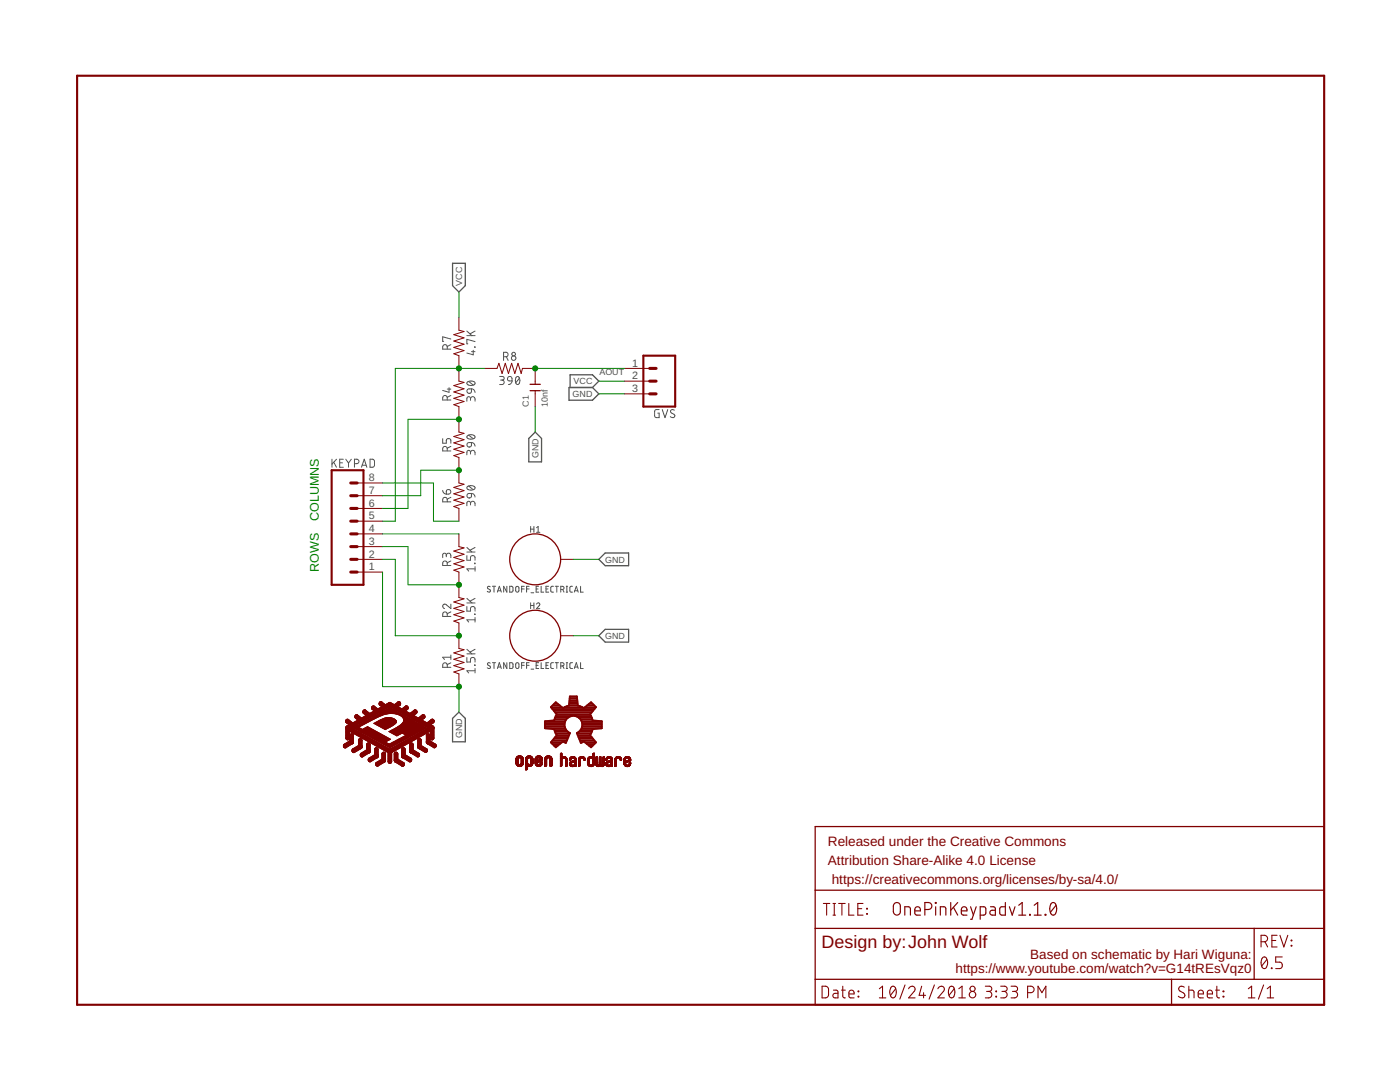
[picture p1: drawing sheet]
<svg xmlns="http://www.w3.org/2000/svg" width="279mm" height="216mm" viewBox="0 0 279 216" stroke-linecap="round" stroke-linejoin="round" font-family="sans-serif">
<defs><g id="words">
<text font-size="3.6" fill="#800000" x="164" y="189.1">Design by:John Wolf</text>
<g font-size="2.7" fill="#800000">
<text x="165.2" y="168.7">Released under the Creative Commons</text>
<text x="165.2" y="172.6">Attribution Share-Alike 4.0 License</text>
<text x="166" y="176.4">https://creativecommons.org/licenses/by-sa/4.0/</text>
<text x="205.6" y="191.3">Based on schematic by Hari Wiguna:</text>
<text x="190.7" y="194.1">https://www.youtube.com/watch?v=G14tREsVqz0</text>
</g>
<g font-size="2.5" fill="#008000">
<text x="63.6" y="104" transform="rotate(-90 63.6 104)">COLUMNS</text>
<text x="63.6" y="114.1" transform="rotate(-90 63.6 114.1)">ROWS</text>
</g>
<g font-size="2.1" fill="#505050">
<text x="126.2" y="73.2">1</text>
<text x="126.2" y="75.7">2</text>
<text x="126.2" y="78.2">3</text>
<text x="73.6" y="101.1">6</text>
<text x="73.6" y="98.6">7</text>
<text x="73.6" y="96">8</text>
<text x="73.6" y="106.2">4</text>
<text x="73.6" y="103.6">5</text>
<text x="73.6" y="113.8">1</text>
<text x="73.6" y="111.3">2</text>
<text x="73.6" y="108.7">3</text>
</g>
<g font-size="1.8" fill="#505050">
<text x="92.2" y="57" transform="rotate(-90 92.2 57)">VCC</text>
<text x="114.5" y="76.7">VCC</text>
<text x="119.6" y="74.8">AOUT</text>
<text x="105.5" y="81.1" transform="rotate(-90 105.5 81.1)">C1</text>
<text x="109.4" y="81.1" transform="rotate(-90 109.4 81.1)">10nf</text>
<text x="114.3" y="79.2">GND</text>
<text x="107.5" y="91.4" transform="rotate(-90 107.5 91.4)">GND</text>
<text x="120.8" y="112.2">GND</text>
<text x="120.8" y="127.5">GND</text>
<text x="92.2" y="147.3" transform="rotate(-90 92.2 147.3)">GND</text>
</g>
</g></defs>
<g fill="none" stroke="#505050" stroke-width=".2">
<path d="M89.3 79.8v-.4a.46 .46 0 0 0-.5-.5 .46 .46 0 0 0-.5 .5v.4h1.7M89.3 69.7v-.5a.46 .46 0 0 0-.5-.4 .46 .46 0 0 0-.5 .4v.5h1.7M89.3 77.6h.7M89.6 77.4v.9l-1.3-.4M90 67.6l-1.7-.4v.9h.2M90 78.9l-.7 .4M90 68.8l-.7 .3M93.2 67h1.6M93.2 66.1l1 .9M93.3 76.2a1.02 1.02 0 0 1 1.5 .3 .97 .97 0 0 1-1.6 0zM93.3 77.7l.8-.1v.5a.46 .46 0 0 1-.7 .3 .46 .46 0 0 1-.1-.7zM93.5 76.1l.9 .7"/>
<path d="M93.9 79.6a.46 .46 0 0 1 .5-.5 .46 .46 0 0 1 .4 .5v.5M93.9 79.9v-.4a.36 .36 0 0 0-.4-.4 .36 .36 0 0 0-.3 .4v.6M94.1 77.6l.4 .1 .3 .6M94.1 70.2h.7M94.4 69.9v.9l-1.2-.4M94.7 69.2l.1 .1zM94.8 68.2l-1.6-.5v.9h.2M94.8 66.1l-1 .5M99.7 75.1h.6a.36 .36 0 0 1 .3 .4 .36 .36 0 0 1-.3 .3h-.4M100.2 75.8a.44 .44 0 0 1 .4 .5 .44 .44 0 0 1-.4 .4h-.5M100.5 71.2h.5a.44 .44 0 0 0 .4-.5 .44 .44 0 0 0-.4-.4h-.5v1.6M101 71.2l.4 .7"/>
<path d="M101.4 75.2l.3-.1 .4 .1 .1 .8-.8-.1-.1-.3zM102.2 76l-.3 .6-.4 .1M103.1 75.2l.2-.1a.93 .93 0 0 1 0 1.6 1.02 1.02 0 0 1-.2-1.5zM103.7 75.5l-.8 .9M66.3 91.6v1.6M66.6 92.2l.6 1M67.2 91.6l-.9 1M67.8 92.4h.5M68.5 91.6h-.7v1.6h.7M69 91.6l.6 .8M69.6 92.4v.8M70.1 91.6l-.5 .8"/>
<path d="M70.7 92.5h.5a.44 .44 0 0 0 .4-.4 .44 .44 0 0 0-.4-.5h-.5v1.6M72.1 93.2l.6-1.6 .5 1.6M72.3 92.8h.8M73.9 91.6l.6 .1 .2 .2v1.1l-.2 .2h-.6zM88.3 87.5v.9h.8v-.5a.46 .46 0 0 1 .4-.4 .46 .46 0 0 1 .5 .4v.5M88.3 97.9l.3 .5 .5 .2M89.2 97.8a.47 .47 0 0 1 .7 .1 .47 .47 0 0 1-.4 .7h-.4zM89.3 90v-.5a.46 .46 0 0 0-.5-.4 .46 .46 0 0 0-.5 .4v.5h1.7M90 89.1l-.7 .3M90 99.2l-.7 .4M93.3 87a1 1 0 0 1 1.5 .2 .97 .97 0 0 1-1.6 0zM93.3 97.1a1.02 1.02 0 0 1 1.5 .2 .97 .97 0 0 1-1.6 0z"/>
<path d="M93.3 88.4l.8-.1v.5a.46 .46 0 0 1-.7 .3 .46 .46 0 0 1-.1-.7zM93.3 98.6l.8-.1v.5a.46 .46 0 0 1-.7 .3 .46 .46 0 0 1-.1-.7zM93.5 86.8l.9 .7M93.5 97l.9 .7M93.9 90.3a.46 .46 0 0 1 .5-.4 .46 .46 0 0 1 .4 .4v.5M93.9 90.6v-.4a.36 .36 0 0 0-.4-.3 .36 .36 0 0 0-.3 .3v.6M94.1 88.3l.4 .1 .3 .6M94.1 98.5l.4 .1 .3 .6M131.6 81.7h-.7l-.2 .2-.1 1.1 .3 .3h.7v-.9h-.3M132.2 81.7l.5 1.6 .6-1.6M134.6 81.9a.41 .41 0 0 0-.6-.2 .41 .41 0 0 0-.1 .6l.6 .4a.38 .38 0 0 1 .1 .5 .38 .38 0 0 1-.5 .1l-.3-.2M89.1 110.8a.46 .46 0 0 1 .4-.4 .46 .46 0 0 1 .5 .4v.5"/>
<path d="M89.1 111.1v-.4a.36 .36 0 0 0-.4-.3 .36 .36 0 0 0-.4 .3v.6M89.3 100.1v-.4a.46 .46 0 0 0-.5-.5 .46 .46 0 0 0-.5 .5v.4h1.7M89.3 112.8v-.4a.46 .46 0 0 0-.5-.5 .46 .46 0 0 0-.5 .5v.4h1.7M90 111.9l-.7 .4M93.2 110.9v.9h.7v-.6a.46 .46 0 0 1 .5-.3 .46 .46 0 0 1 .4 .3v.6M93.2 110.2h1.6M93.2 109.2l1 1M93.2 119.4l1 .9M93.9 100.5a.46 .46 0 0 1 .5-.5 .46 .46 0 0 1 .4 .5v.4M93.9 100.8v-.4a.36 .36 0 0 0-.4-.4 .36 .36 0 0 0-.3 .4v.5M94.7 112.4l.1 .1zM94.8 113.1v.9"/>
<path d="M94.8 113.5h-1.6l.3 .5M94.8 109.2l-1 .6M94.8 119.4l-1 .6M97.8 117.1l-.4-.1-.1 .2 .5 .5a.32 .32 0 0 1-.1 .5 .32 .32 0 0 1-.5-.2M98.3 117h.6M98.6 117v1.2M99.3 118.2l.4-1.2 .4 1.2M99.4 117.9h.5M101.2 117v1.2l-.7-1.2v1.2M101.7 117h.5l.2 .2v.8l-.2 .1-.5 .1zM103 117.1h.4l.2 .2-.1 .7-.2 .2-.3-.1-.1-.3zM104.1 117.5h.5"/>
<path d="M104.6 117h-.5v1.2M105.1 117.5h.5M105.6 117h-.5v1.2M105.9 105.1v1.1M105.9 105.6h.7M106 118.3h.5M106.6 105.1v1.1M107 117.5h.4M107.1 105.3l.3-.2v1.1M107.1 106.2h.6M107.5 117h-.5v1.2h.5M108 117v1.2h.5"/>
<path d="M109 117.5h.4M109.5 117h-.5v1.2h.5M110.4 117h-.4l-.1 .2v.8l.5 .2M110.8 117h.6M111.1 117v1.2M111.9 117.6l.6-.1v-.4l-.6-.1v1.2M112.3 117.6l.3 .6M113 117h.3M113 118.2h.3M113.1 117v1.2M114.3 117h-.4l-.2 .2v.8l.6 .2M114.6 118.2l.4-1.2 .4 1.2"/>
<path d="M114.7 117.9h.6M115.9 117v1.2h.5M89.3 123v-.5a.46 .46 0 0 0-.5-.4 .46 .46 0 0 0-.5 .4v.5h1.7M89.3 133.2v-.5a.46 .46 0 0 0-.5-.5 .46 .46 0 0 0-.5 .5v.5h1.7M90 120.5v.9l-.9-.7a.44 .44 0 0 0-.7 .1 .44 .44 0 0 0 .3 .6M90 131.1h-1.7l.4 .5M90 130.7v.9M90 122.1l-.7 .3M90 132.2l-.7 .4M93.2 121v.9h.7v-.5a.46 .46 0 0 1 .5-.4 .46 .46 0 0 1 .4 .4v.5M93.2 131.2v.9h.7v-.5a.46 .46 0 0 1 .5-.4 .46 .46 0 0 1 .4 .4v.5M93.2 120.3h1.6"/>
<path d="M93.2 130.5h1.6M93.2 129.6l1 .9M94.7 122.5l.1 .1zM94.7 132.7l.1 .1zM94.8 123.2v.9M94.8 133.4v.9M94.8 123.7h-1.6l.3 .4M94.8 133.8h-1.6l.3 .5M94.8 129.6l-1 .5M97.8 132.3l-.4-.1-.1 .3 .5 .4a.32 .32 0 0 1-.1 .5 .32 .32 0 0 1-.5-.2M98.3 132.2h.6M98.6 132.2v1.2"/>
<path d="M99.3 133.4l.4-1.2 .4 1.2M99.4 133.1h.5M101.2 132.2v1.2l-.7-1.2v1.2M101.7 132.2h.5l.2 .2v.8l-.2 .2h-.5zM103 132.3l.3-.1 .3 .3v.6l-.3 .3-.3-.1-.1-.2zM104.1 132.8h.5M104.6 132.2h-.5v1.2M105.1 132.8h.5M105.6 132.2h-.5v1.2M105.9 120.3v1.2M105.9 120.8h.7M106 133.5h.5"/>
<path d="M106.6 120.3v1.2M107 132.8h.4M107.1 120.5a.32 .32 0 0 1 .4-.2 .32 .32 0 0 1 .1 .5l-.5 .7h.6M107.5 132.2h-.5v1.2h.5M108 132.2v1.2h.5M109 132.8h.4M109.5 132.2h-.5v1.2h.5M110.4 132.2l-.4 .1-.1 .2v.7l.5 .2M110.8 132.2h.6M111.1 132.2v1.2M111.9 132.9l.6-.1v-.4l-.6-.2v1.2M112.3 132.9l.3 .5"/>
<path d="M113 132.2h.3M113 133.4h.3M113.1 132.2v1.2M114.3 132.2l-.4 .1-.2 .2v.7l.6 .2M114.6 133.4l.4-1.2 .4 1.2M114.7 133.1h.6M115.9 132.2v1.2h.5"/>
<circle cx="102.5" cy="71.5" r=".45"/>
<circle cx="102.5" cy="70.7" r=".36"/>
</g>
<path d="M90.3 52.5h2.6v4.5l-1.3 1.3-1.3-1.3zM113.6 77.3h4.6l1.3 1.3-1.3 1.3h-4.6zM113.8 77.3v-2.5h4.4l1.3 1.3-1.3 1.2M106.8 86.2l1.3 1.3v4.7h-2.6v-4.7zM119.5 111.6l1.3-1.3h4.7v2.6h-4.7zM119.5 126.9l1.3-1.3h4.7v2.5h-4.7zM90.3 143.3l1.3-1.2 1.3 1.2v4.7h-2.6z" fill="none" stroke="#505050" stroke-width=".25"/>
<g fill="none" stroke="#800000" stroke-width=".21">
<path d="M164.1 196.8h.8l.4 .4v1.5l-.4 .4h-.8zM164.3 180.3h1.3M165 180.3v2.3M166.2 180.3h.6M166.2 182.6h.6M166.3 197.6h.7l.2 .2v1.3h-.5a.46 .46 0 0 1-.5-.4 .46 .46 0 0 1 .5-.5h.5M166.5 180.3v2.3M167.4 180.3h1.3M167.9 197.6h.8M168 180.3v2.3M168.2 196.8v2.1l.5 .2M169.4 180.3v2.3h1"/>
<path d="M169.4 198.3h1.1a.54 .54 0 0 0-.4-.7 .54 .54 0 0 0-.7 .5l.1 .9 1 .1M171.2 181.3h.8M171.3 197.8l.1 .1zM171.3 198.8l.1 .1zM172.2 180.3h-1v2.3h1M173 181.3l.1 .1zM173 182.3l.1 .1zM175.5 199.1h1.3M175.5 197.3l.6-.5v2.3M177.8 197a.55 .55 0 0 1 .7-.2 .55 .55 0 0 1 .3 .6 1.32 1.32 0 0 1-.6 1.7 1.44 1.44 0 0 1-.4-2.1zM178.8 197.3l-1.1 1.3M180.6 196.5l-1 2.9"/>
<path d="M181.3 197.3a.64 .64 0 0 1 1-.5 .64 .64 0 0 1 .1 1l-1.1 1.3h1.3M183.9 196.8l-.5 1.8h1.3M184.3 198.1v1M186.5 196.5l-1.1 2.9M187.2 197.3a.64 .64 0 0 1 .9-.5 .64 .64 0 0 1 .2 1l-1.1 1.3h1.3M189.5 197a.55 .55 0 0 1 .6-.2 .55 .55 0 0 1 .4 .6 1.32 1.32 0 0 1-.6 1.7 1.44 1.44 0 0 1-.4-2.1zM190.4 197.3l-1 1.3M191.3 199.1h1.4M191.3 197.3l.7-.5v2.3M196.6 196.8h.8a.52 .52 0 0 1 .5 .5 .52 .52 0 0 1-.5 .5h-.5M197.3 197.8a.65 .65 0 0 1 .7 .7 .65 .65 0 0 1-.7 .6h-.7M198.8 198.8l.1 .1z"/>
<path d="M198.8 197.8l.1 .1zM199.7 196.8h.8a.52 .52 0 0 1 .5 .5 .52 .52 0 0 1-.5 .5h-.5M200.4 197.8a.65 .65 0 0 1 .6 .7 .65 .65 0 0 1-.6 .6h-.7M201.8 196.8h.8a.52 .52 0 0 1 .5 .5 .52 .52 0 0 1-.5 .5h-.5M202.4 197.8a.65 .65 0 0 1 .7 .7 .65 .65 0 0 1-.7 .6h-.6M205.1 198.1h.6a.65 .65 0 0 0 .7-.7 .65 .65 0 0 0-.7-.6h-.6v2.3M207.2 199.1v-2.3l.7 1.3 .8-1.3v2.3M236.3 197a.58 .58 0 0 0-.8-.1 .58 .58 0 0 0 0 .9l.7 .3a.58 .58 0 0 1 .1 .9 .58 .58 0 0 1-.9 0l-.2-.2M237.3 197.6l.9 .1 .1 .3v1.1M237.3 196.8v2.3M239.1 198.3h1.1a.54 .54 0 0 0-.4-.7 .54 .54 0 0 0-.7 .5l.1 .9 1 .1M240.9 198.3h1.1a.54 .54 0 0 0-.4-.7 .54 .54 0 0 0-.7 .5l.1 .9 1 .1"/>
<path d="M242.6 197.6h.8M242.8 196.8v1.9l.3 .4h.3M244.1 198.8l.1 .1zM244.1 197.8l.1 .1zM249.1 199.1h1.3M249.1 197.3l.7-.5v2.3M251.7 187.9h.6a.65 .65 0 0 0 .7-.6 .65 .65 0 0 0-.7-.7h-.6v2.4M251.9 191.1a.53 .53 0 0 1 .7-.1 .53 .53 0 0 1 .3 .5 1.34 1.34 0 0 1-.6 1.8 1.4 1.4 0 0 1-.4-2.2zM252.2 196.5l-1.1 2.9M252.5 187.9l.5 1.1M252.8 191.5l-1 1.3M252.9 199.1h1.3"/>
<path d="M252.9 197.3l.6-.5v2.3M253.7 193.1l.2 .2zM253.8 187.7h.8M254.9 186.6h-1.1v2.4h1.1M255.4 186.6l.8 2.4 .8-2.4M255.9 190.9h-1.3v1.1h.8a.66 .66 0 0 1 .5 .6 .66 .66 0 0 1-.5 .7h-.8M257.7 187.6l.1 .1zM257.7 188.6l.1 .2z"/>
<circle cx="194.1" cy="197.3" r=".52"/>
<circle cx="194.1" cy="198.5" r=".65"/>
</g>
<g fill="none" stroke="#800000" stroke-width=".25">
<path d="M105.8 78h2M105.8 76.7h2M162.7 164.9h101.6v35.6h-101.6zM162.7 177.6h101.6M162.7 185.3h101.6M162.7 195.4h101.6M233.8 195.4v5.1M250.3 185.3v10.1"/>
<circle cx="106.8" cy="111.6" r="5.1"/>
<circle cx="106.8" cy="126.9" r="5.1"/>
</g>
<g fill="none" stroke="#800000" stroke-width=".2">
<path d="M91.6 63.4v2.5l1 .2-2 .7 2 .6-2 .7 2 .6-2 .6 2 .7-2 .6 1 .4v5.1l1 .2-2 .6 2 .7-2 .6 2 .6-2 .7 2 .6-2 .7 1 .3v5.1l1 .3-2 .6 2 .6-2 .7 2 .6-2 .6 2 .7-2 .6 1 .4v5.1l1 .2-2 .7 2 .6-2 .6 2 .7-2 .6 2 .6-2 .7 1 .4v2.5M96.6 73.5h2.6l.4-1 .6 2 .6-2 .7 2 .6-2 .6 2 .7-2 .6 2 .3-1h2.5v3.2M106.8 78v3.1M124.6 73.5h5.1M124.6 76.1h5.1M124.6 78.6h5.1M71.3 98.9h5M71.3 96.4h5M71.3 114.2h5M71.3 111.6h5M71.3 109.1h5M71.3 106.5h5"/>
<path d="M71.3 104h5M71.3 101.5h5M91.6 106.5v2.6l1 .2-2 .7 2 .6-2 .6 2 .7-2 .6 2 .6-2 .7 1 .4v5l1 .3-2 .6 2 .7-2 .6 2 .6-2 .7 2 .6-2 .6 1 .4v5.1l1 .2-2 .7 2 .6-2 .7 2 .6-2 .6 2 .7-2 .6 1 .4v2.5M111.9 111.6h2.5M111.9 126.9h2.5M68.5 148.8h1.1M68.6 149h.7M68.6 149v.1M68.6 149.1h.6M68.6 149.1l.1 .1M68.7 149.1v.1M68.7 148.5l-.1 .1h1.4"/>
<path d="M68.7 149.2h.4M68.7 148.5h1.5M68.9 148.4h1.5M69 143.9v.1M69 144h1.1M69 143.9h1M69 143.8h.9M69 143.8h.8M69 144l.1 .2M69 143.8v.1M69 144h.1M69 143.9h.1"/>
<path d="M69 145.2h1.2M69 144.1h.1M69 145.2l.2 .3M69 147.3h.7M69 147.2h.7M69 147.1h.7M69 147h.7M69 146.9h.7M69 146.8h.7M69 146.7h.7M69 146.6h.7M69 146.5h.7"/>
<path d="M69 146.4h.7M69 146.3h.7M69 146.2h.7M69 146.1h.7M69 146h.7M69 145.9h2.4M69 145.8h2.2M69 145.8h2.1M69 145.7h2M69 145.6h1.9M69 145.6h1.8M69 145.5h1.6"/>
<path d="M69 145.4h1.5M69 145.4h1.4M69 145.3h1.3M69 144.1h1.2M69 145.2v2.1M69 147.3h.1M69 147.3v.1M69 148.3h1.5M69 147.3h.7l-.6 .1M69 144.1h1.3M69 143.7h.7M69 147.4l.2 .2"/>
<path d="M69.1 149.2h-.4M69.1 145.1h1.4M69.1 145h1.5M69.1 143.7h.5M69.1 144.2h.1M69.1 145.5l8.6 4.8M69.1 144.2h1.2M69.2 148.2h1.3M69.2 144.9h1.5M69.2 147.6h.3M69.2 147.5h.4M69.2 144.3h1"/>
<path d="M69.2 143.6h.4M69.2 144.9l-.1 .1M69.2 143.5l.3 .1M69.2 143.5l-.2 .3M69.2 144.9l8.4-4.7 .2 .8-7.6 4.2 7.6 4.3M69.2 144.9h1.6M69.2 147.6h.1M69.3 144.9l-.3 .3M69.3 148.1h1.2M69.3 144.3h.7M69.3 144.9h.3l.1 .3v2.1M69.4 144.4h.5"/>
<path d="M69.4 148.1h1.1M69.4 144.8h1.6M69.4 143.5h.1M69.4 144.5h.4M69.5 148.9h-1l.9 .1M69.5 144.7h1.6M69.5 144.5h.2M69.5 143.6h.1M69.5 147.6h.1M69.6 143.6l.7 .6M69.6 147.6h-.1M69.6 148h.9"/>
<path d="M69.6 144.7h1.6M69.7 147.4l-.1 .2M69.7 145v.1M69.7 147.9h.8M69.7 147.3v.2h-.5M69.7 144.6h1.6M69.8 147.8h.7M69.8 147.7h.7M69.8 147.6h.7M69.8 147.5h.7M69.8 147.4h.7M69.8 147.3h.7"/>
<path d="M69.8 147.2h.7M69.8 147.1h.7M69.8 147h.7M69.8 146.9h.7M69.8 146.8h.7M69.8 146.7h.7M69.8 146.7v1.5M69.8 148.1l.2 .3M69.8 148.7h-1.2v.3M69.9 146.7h.6M69.9 146h1.6M69.9 144.5h1.6"/>
<path d="M69.9 146.5l-.1 .2M70 146.5l.5 .1M70 146.5h.4M70 148.4h.1M70 146h1.6M70 144.5h1.6M70.1 148.6h-1.5l-.1 .2h1.2M70.1 148.4h.1M70.1 147.7l-1.4 .8M70.1 146.1h1.6M70.1 144.4h1.6M70.1 146.4v.1"/>
<path d="M70.2 146.4l.1 .1M70.3 149.9h.9M70.3 149.8h1M70.3 149.7h1.2M70.3 149.6h1.3M70.3 146.2h1.6M70.3 144.3h1.5M70.3 149.9l.1 .2M70.3 147.7h.1M70.3 149.9h.8M70.3 148.4h-.1M70.3 149.6h1.4"/>
<path d="M70.3 150h.1M70.3 144.2l-.7 .4-.5-.4M70.3 150h.7M70.4 145.2h-1.4M70.4 150.1h.5M70.4 147.7l.1 .3h-1M70.4 144.3h1.5M70.4 150.1h.1M70.4 146.2h1.6M70.4 149.5l-.1 .4M70.4 149.5h1.5M70.4 148.4l-1.3 .8"/>
<path d="M70.4 148.4h-1.6M70.4 146.5v.1M70.4 150.1h.4M70.4 148.3v.1M70.4 146.6l.1 .1M70.5 150.1l.2 .1M70.5 144.2h1.6M70.5 148.3h-.1M70.5 149.4h1.5M70.5 146.3h1.6M70.5 150.2h.1M70.5 146.7l-.1 1.6"/>
<path d="M70.5 148.1h.1M70.5 145.2l7.3 4-.1-.7M70.6 145.2h1.1M70.6 149.3h1.5M70.6 146.4h1.6M70.6 145.3h1.3M70.6 144.1h1.6M70.7 150.2h-.1M70.7 145.2h.9M70.7 149.2h1.5l-.2 .2M70.7 146.5h1.6M70.7 145.4h1.3"/>
<path d="M70.7 144.1h1.6M70.8 150.1l-.1 .1M70.8 145.1h.8M70.8 143h1M70.8 142.9l.1 .3M70.8 144h1.6M70.8 142.9h.9M70.9 146.5h1.6M70.9 145.4h1.2M70.9 143.2h1.1M70.9 142.8h.7M70.9 143.2l.1 .1"/>
<path d="M70.9 142.9h-.1M70.9 142.8v.1M70.9 142.8h.6M71 149.1h1.2l-.1 .2M71 145h.7M71 143.3h.9M71 142.7l-.1 .1M71 143.9h1.6M71 142.7h.4M71 146.6h1.6M71 145.5h1.2M71 143.4h.8"/>
<path d="M71 142.6v.1M71.1 149l1.1 .1M71.1 144.9h.8M71.1 143.8h1.6M71.1 146.7h1.6M71.1 145.6h3.3M71.1 143.4h.5M71.2 144.9h.8M71.2 143.5h.3M71.2 146.7h1.7M71.2 143.8h1.6M71.2 145.6h3.3"/>
<path d="M71.3 148.9h.9M71.3 143.6h.1M71.3 144.8h.8M71.3 142.6v.1M71.4 146.8h1.6M71.4 143.7h1.5M71.4 145.7h3.2M71.4 142.7l.7 .5-.8 .4-.3-.3M71.4 144.7h.8M71.5 143.7h1.5M71.5 146.9h1.6M71.5 148.8h.7"/>
<path d="M71.5 145.8h3.3M71.5 148.7h.7M71.5 148.6h.7M71.5 148.5h.7M71.5 148.4h.7M71.5 148.3h.7M71.5 148.2h.7M71.5 148.1h.7M71.5 148h.7M71.5 147.9h.7M71.5 147.8h.7M71.5 147.7h.7"/>
<path d="M71.5 149.1l.3 .3M71.5 147.7l.1 1.5M71.6 147.6h.6M71.6 144.7h.8M71.6 143.6h1.6M71.6 147.5h.6M71.6 146.9h1.6M71.6 147.6l-.1 .1M71.6 145.8h3.3M71.6 147.5h.1M71.7 147.5h.4M71.7 147.5l-.1 .1"/>
<path d="M71.7 144.6h.8M71.7 143.5h1.6M71.7 147h1.6M71.8 145.9h3.2M71.8 147.4l.3 .1M71.8 148.6l-1.4 .9M71.8 147.4l-.1 .1M71.8 149.5h-1.5M71.8 144.5h.8M71.8 149.4h.1M71.8 147.1h1.7M71.8 143.4h1.6"/>
<path d="M71.8 143l-1 .1h1.1M71.9 147.4h-.1M71.9 146h3.2M71.9 150.7h.9M71.9 150.7h1M71.9 150.6h1.1M71.9 150.5h1.3M71.9 150.5v.2M71.9 150.7v.1M71.9 150.8h.8M71.9 150.5h1.4M71.9 147.4h.1"/>
<path d="M71.9 144.5h.9M71.9 150.8v.1M71.9 150.4v.1M71.9 150.9h.1M72 150.9h.6M72 150.4h1.4M72 147.1h1.6M72 143.4h1.5M72 150.9l.1 .1M72 148.6l.1 .1M72 146h3.3M72 150.4h.1"/>
<path d="M72 150.9h.1M72 149.4h-.1M72 151h.5M72 150.3h1.5M72 143.2l-1.1 .1M72.1 148.7l.1 .1h-.8M72.1 144.4h.8M72.1 150.3l-.2 .1M72.1 151h.1M72.1 149.4l-1.3 .7M72.1 147.4h.1M72.1 143.3h1.6"/>
<path d="M72.1 150.3h.1M72.1 147.2h1.6M72.1 149.4h.1M72.1 149.3v.1M72.1 147.5l.1 .1M72.1 146.1h3.3M72.2 144.3h.8M72.2 143.2h1.6M72.2 151h.1M72.2 147.6v.1M72.2 148.9l.1 .1h-1.1M72.2 147.3h1.6"/>
<path d="M72.2 147.7v1.5h-1.4M72.2 146.2h3.3M72.3 144.3h.9M72.3 151h.1M72.3 143.2h1.6M72.3 150.1h1.5M72.3 147.3h1.7M72.4 146.2h3.2M72.4 145.5h1.9M72.4 144.2h.9M72.4 141.9l.1 .3h1.1M72.4 142.1h1"/>
<path d="M72.4 142h1M72.4 141.9h.9M72.5 150.1h1.3M72.5 147.4h1.6M72.5 143.1h1.5M72.5 142.3h1.2M72.5 141.9h.7M72.5 146.3h3.3M72.5 141.8h.6M72.5 141.8l-.1 .1M72.5 145.4h1.6M72.5 144.1h.9"/>
<path d="M72.6 150h1.3M72.6 143h1.5M72.6 147.5h1.6M72.6 141.7l-.1 .1M72.6 146.4h3.3M72.6 142.4h.9M72.7 145.4h1.3M72.7 144.1h.9M72.7 141.7h.2M72.7 149.9h1.2M72.7 143h1.6M72.7 147.5h1.6"/>
<path d="M72.7 142.5h.7M72.7 146.5h3.3M72.7 141.6l-.1 .1h.4M72.8 149.9h1.1M72.8 145.3h1.1M72.8 144h.9M72.8 142.9h1.6M72.8 142.6h.4M72.8 147.6h1.6M72.8 141.6l.1 .1M72.9 146.5h3.2M72.9 142.6h.2"/>
<path d="M72.9 141.7l.8 .6-.7 .4M72.9 145.2h.9M72.9 143.9h.9M72.9 142.8h1.6M73 147.7h1.6M73 142.7h.1M73 146.6h3.3M73 149.7h.9M73 143.8h.9M73 145.2h.6M73.1 147.7h1.6M73.1 142.8h1.5"/>
<path d="M73.1 149.6h.8M73.1 146.7h3.3M73.2 149.5h.7M73.2 149.6h.7M73.2 149.4h.7M73.2 149.3h.7M73.2 149.2h.7M73.2 149.1h.7M73.2 149h.7M73.2 148.9h.7M73.2 148.8h.7M73.2 148.7h.7"/>
<path d="M73.2 148.6h.7M73.2 143.8h.9M73.2 148.6v1.4M73.2 142.7h1.6M73.2 148.6h.1M73.2 150h.1M73.2 148.5h.7M73.2 147.8h1.6M73.2 145.1h.3M73.2 148.5h.1M73.2 148.5v.1M73.2 150l.2 .3"/>
<path d="M73.2 148.4h.6M73.2 148.4h.1M73.2 150.1h.1M73.3 146.7h3.2M73.3 148.4h.4M73.3 143.7h.9M73.3 142.6h1.6M73.3 147.9h1.6M73.4 146.8h3.2M73.4 149.5l-1.3 .8M73.4 148.3l-.2 .2M73.4 143.7h.9"/>
<path d="M73.4 142.6h1.6M73.4 148.3h.2M73.4 148h1.7M73.5 151.7h.9M73.5 151.6h1M73.5 151.6h1.2M73.5 151.5h1.3M73.5 146.9h3.3M73.5 151.7h.1M73.5 151.8h.8M73.5 143.6h1M73.5 151.4v.4"/>
<path d="M73.5 151.8l.3 .2M73.5 151.4h1.4M73.5 142.2h-1.1l.6 .5M73.6 151.8h.6M73.6 142.5h1.5M73.6 149.5h-.2M73.6 151.4h1.4M73.6 148h1.6M73.6 151.9h.5M73.6 151.9l.4 .1M73.6 146.9h3.3M73.6 142.3l-1 .1"/>
<path d="M73.6 151.3h1.5M73.6 143.5h1M73.6 148.3h.1M73.6 151.3l-.1 .2M73.6 149.5h.1M73.7 148.3l.1 .1M73.7 149.5l.2 .3h-1M73.7 148.3h-.4M73.7 148.1h1.6M73.7 142.4h1.5M73.7 147h3.3M73.8 143.4h.9"/>
<path d="M73.8 148.4h.1M73.8 150.1l-1.6 .1M73.8 142.3h1.6M73.8 150.1l-1.4 .9h-.3M73.8 150.1l-.2 .2h-1.5M73.8 148.1h1.6M73.8 148.4v.1M73.8 149.6v.1M73.8 152h.1M73.8 148.5v1.6M73.9 151.2h1.4M73.9 150h.1"/>
<path d="M73.9 147.1h3.2M73.9 143.4h.9M73.9 142.3h1.6M73.9 148.2h1.6M74 152h-.1M74 147.1h3.3M74 152h.1M74 143.3h1M74 142.2h1.6M74.1 151h1.3l-1.4 .1M74.1 148.3h1.6M74.1 147.2h3.3"/>
<path d="M74.1 143.2h1M74.2 142.2h1.6M74.2 141.3h.9M74.2 148.4h1.6M74.2 141.4h1.1M74.2 141.2h.9M74.2 141.1h.8M74.2 141.1l.4-.2 .7 .5M74.2 141.1v.3M74.2 141.4l.1 .1M74.2 141.5h1M74.2 141.1h.7"/>
<path d="M74.3 147.3h3.2M74.3 143.2h1M74.3 141.5h.1M74.3 141h.5M74.3 142.1h1.6M74.3 141.5h.8M74.3 150.9h1.2M74.3 148.4h1.6M74.3 140.9h.4M74.4 141.6h.6M74.4 147.3h3.2M74.4 143.1h1"/>
<path d="M74.4 140.9l-.1 .1M74.4 150.8h1.1M74.4 142h1.6M74.4 148.5h1.6M74.4 141.7h.4M74.5 147.4h3.2M74.5 143h1M74.5 150.7h1M74.5 141.9h1.6M74.5 141.7h.2M74.5 148.6h1.7M74.6 147.5h3.3"/>
<path d="M74.6 140.9h.1M74.6 150.7h.9M74.6 144.3h4.3M74.6 143h1.1M74.6 144.3v.1M74.6 144.4l2.3 1.2 1.3-.7M74.7 141.9h1.5M74.7 148.6h1.6M74.7 150.6h.8M74.7 147.5h3.2M74.7 144.4h4.2M74.7 142.9h1.2"/>
<path d="M74.8 150.5h.7M74.8 150.4h.7M74.8 150.3h.7M74.8 150.2h.7M74.8 150.1h.7M74.8 150h.7M74.8 149.9h.7M74.8 149.8h.7M74.8 149.7h.7M74.8 149.6h.7M74.8 149.5h.7M74.8 144.3h4.2"/>
<path d="M74.8 149.5h.6M74.8 141.8h1.6M74.8 148.7h1.6M74.8 151l.1 .1M74.8 149.4h.6M74.8 149.4v1.6l.2 .2M74.9 149.3h.5M74.9 147.6h2.9M74.9 144.5h3.9M74.9 142.8h1.1M74.9 149.3l-.1 .1M74.9 144.2h4.2"/>
<path d="M74.9 141.7h1.6M74.9 148.8h1.6M74.9 151.2h.1M75 152.5h1.1M75 152.4h1.2M75 149.2l.4 .1M75 150.5l-1.4 .8M75 149.2l-.1 .1M75 147.7h2.6M75 144.5h3.7M75 142.8h1.2M75 150.5h.1"/>
<path d="M75 149.2h.1M75 152.7h.8M75 144.1h4.1M75 141.7h1.6M75 152.7h.1M75 152.3h1.4M75 148.8h1.6M75 152.7l.2 .1M75.1 152.7h.5M75.1 152.2h-.1M75.1 152.2h1.4M75.1 152.2l-.1 .2"/>
<path d="M75.1 150.4l-.1 .1M75.1 149.2h.1M75.1 151.2h.1M75.1 144.6h3.5M75.1 147.7h2.4M75.1 142.7h1.3M75.1 152.1v.1M75.1 152.8h.4M75.1 143.2l-3.6 1.9 .8 .4 1.1-.5 4.5 2.5M75.1 144.1h4l-.2 .3M75.1 141.6h1.6M75.1 152.1h.1"/>
<path d="M75.2 152.1h1.5M75.2 148.9h1.6M75.2 152.8h.1M75.2 150.4v.1M75.2 144.7h3.3M75.2 141.3l-1 .1M75.2 152.8h.2M75.2 147.8h2.2M75.2 142.6h1.4M75.3 152h1.5M75.3 144h3.8M75.3 141.5h1.6"/>
<path d="M75.3 149.2v.1M75.3 149h1.6M75.3 151.2l-1.3 .8M75.3 151.2h-1.6M75.3 150.5l.1 .1M75.3 141.4l-.7 .4-.3-.3M75.4 144.7h3M75.4 142.6h1.4M75.4 149.3l.1 .2M75.4 152h1.5M75.4 147.9h1.8M75.4 143.1l-.3 .1"/>
<path d="M75.4 143.9h3.7M75.4 141.5h1.6M75.4 149h1.6M75.4 151.1l-.1 .1M75.4 150.6l.1 .1M75.5 149.5v1.5h-1.3M75.5 144.8h2.8M75.5 142.5h1.5M75.5 152.8h-.1M75.5 150.7l-.1 .5M75.5 151.9l1.4 .1M75.5 148h1.6"/>
<path d="M75.5 141.4h1.6M75.5 152.8h.1M75.5 143.8h3.6M75.5 149.1h1.6M75.6 144.9h2.6M75.6 142.4h1.8M75.6 148h1.4M75.6 141.3h1.6M75.6 149.2h1.7M75.6 143.8h3.4M75.7 140.5h1.1M75.7 140.4h1"/>
<path d="M75.7 140.4h.9M75.7 140.3h.8M75.7 140.3v.1M75.7 140.5v.1M75.7 140.4v.1M75.7 140.6h1.1M75.7 140.2h.7M75.7 140.6l.2 .2M75.7 151.8h1.2l-.1 .2M75.7 140.2h.6M75.7 144.9h2.4M75.7 142.3h4.2"/>
<path d="M75.7 140.7h1M75.8 148.1h1.2M75.8 141.3h1.5M75.8 149.2h1.6M75.8 140.1l-.1 .1M75.8 143.7h3.2M75.8 140.1l.3-.1 .7 .6-.7 .4-.2-.2M75.8 140.1h.4M75.8 140.1l-.1 .2M75.8 142.9l-.4 .2M75.8 151.7h1.1M75.9 145h2.1"/>
<path d="M75.9 142.3h3.9M75.9 148.1h1.2M75.9 141.2h1.6M75.9 140.8h.5M75.9 140h.2M75.9 149.3h1.6M75.9 143.7h3M75.9 151.6h1M75.9 143.6l-1.3 .7M76 152.5h-1l.9 .1M76 145.1h1.9M76 142.2h3.7"/>
<path d="M76 140.9h.3M76 148.2h1.2M76 141.1h1.6M76 149.4h1.6M76.1 140.9h.1M76.1 143.6h2.7M76.1 145.2h1.6M76.1 142.2h3.4M76.1 148.3h1.2M76.1 141.1h1.6M76.2 149.5h3.3M76.2 151.5h.7"/>
<path d="M76.2 151.4h.7M76.2 151.3h.7M76.2 151.2h.7M76.2 151.1h.7M76.2 151h.7M76.2 150.9h.7M76.2 150.8h.7M76.2 150.7h.7M76.2 150.6h.7M76.2 150.5h.7M76.2 145.2h1.4M76.2 142.1h3.2"/>
<path d="M76.2 151.7h.1M76.2 150.4h.7M76.2 141h3.2M76.2 148.4h1.2M76.2 143.5h2.5M76.2 150.4v1.4l.2 .2M76.3 150.3l-.1 .2h.7M76.3 149.5h3.1M76.3 150.3h.1M76.3 151.8h.1M76.3 150.3h.6M76.3 152.3h-1.3v.4"/>
<path d="M76.3 150.2h.5M76.3 145.3h1.1M76.3 142h3M76.3 150.2v.1M76.3 152h.1M76.4 148.4h1.2M76.4 140.9h2.9M76.4 149.6h2.8M76.4 143.4h2.2M76.4 150.1l.4 .1M76.4 150.1l-.1 .1M76.4 152h.1"/>
<path d="M76.4 150.1h.1M76.5 150.1h.2M76.5 145.4h.8M76.5 141.9h2.7M76.5 148.5h2.6M76.5 140.9h2.6M76.5 149.6h2.6M76.5 151.3l-1.4 .8M76.5 140.7h-.7M76.6 143.4h1.9M76.6 151.3l.3 .2M76.6 141.9h2.4"/>
<path d="M76.6 145.4h.6M76.6 140.8h2.4M76.6 148.6h2.4M76.6 149.7h2.4M76.7 145.5h.4M76.7 141.8h2.2M76.7 143.3h1.6M76.7 140.7h2.2M76.7 151.3l.1 .1M76.8 148.6h2.1M76.8 152h-.3M76.8 149.8h2"/>
<path d="M76.8 152h.1M76.8 150.2l.1 .2v1.4h-1.3M76.8 145.6h.1M76.8 141.7h2M76.8 152l-1.3 .8M76.8 150.2h.1M76.9 151.4v.2h-.8M76.9 140.7h1.9M76.9 149.9h1.8M76.9 148.7h1.8M76.9 150.3h-.6M76.9 151.9l-.1 .1"/>
<path d="M77 141.7h1.7M77 140.6h1.7M77 149.9h1.6M77 148.8h1.6M77 143.2l1.3 .1M77 142.5l-1.2 .4M77.1 141.6h1.4M77.1 140.5h1.4M77.1 150h1.4M77.1 148.8h1.4M77.2 141.5h1.2M77.2 140.4h1.2"/>
<path d="M77.3 150.1h1.1M77.3 148.9h1.1M77.3 141.5h1M77.3 140.4h1M77.4 149h.9M77.4 150.1h.8M77.4 151.9l.2 .3h.5M77.4 152h.8M77.4 151.9h.8M77.4 151.8h.8M77.4 151.7h.8M77.4 151.6h.8"/>
<path d="M77.4 151.5h.8M77.4 151.4h.8M77.4 151.3h.8M77.4 151.2h.8M77.4 151.1h.8M77.4 151h.8M77.4 150.9h.8M77.4 150.8h.8M77.4 150.7h.8M77.4 150.6h.8M77.4 150.5h.8M77.4 150.4h.8"/>
<path d="M77.4 150.3h.8M77.4 150.2h.8M77.4 141.4h.8M77.5 152l.6 .1M77.5 140.3h.6M77.5 149.8h.1M77.5 149h.6M77.5 152.1l.1 .2M77.5 152.1h.6M77.6 149.6l-.2 2.3M77.6 141.3h.4M77.6 140.2h.4"/>
<path d="M77.6 152.3h.4M77.6 149.1h.4M77.6 152.3h.1M77.6 146h6.2M77.6 149.6l-.1 .1M77.6 146l1.6 .8 1-.5M77.6 146h.1M77.7 140.2l.1 .8 7.6 4.2M77.7 148.5h.1M77.7 140.2h.1M77.7 140.2h.3l8.4 4.7h-1.6M77.7 141.3h.2"/>
<path d="M77.7 146h5.9M77.7 152.3h.2M77.7 149.2h.2M77.8 148.4h1.4M77.8 145.9h6.1M77.8 149.5l-.2 .1M77.8 149.5h.1M77.9 146.1h5.6M77.9 142.4l-.9 .1M77.9 148.4h1.5M77.9 145.8h6.1M77.9 141.1h1.6"/>
<path d="M77.9 149.5l.3 .3v2.2M77.9 147.5l-1 .6 .8 .4M77.9 147.5h.1M78 146.2h5.4M78 149.4h1.6M78 143.2h-.9l-1.2 .4M78 152.3h-.1M78 148.3h1.5M78 145.8h6.1M78 141.1h1.6M78.1 149.3h1.6M78.1 146.2h5.1"/>
<path d="M78.1 141.2h1.7M78.2 148.2h1.4M78.2 145.7h6M78.2 152l-.2 .3M78.2 142.4l1 .1 1 .4M78.2 149.2h1.6M78.2 146.3h2.1l.7 .4M78.3 141.3h1.6M78.3 148.1h1.5M78.3 145.6h6.1M78.3 143.3l.2 .1M78.4 149.2h1.5"/>
<path d="M78.4 146.4h1.7M78.4 141.3h1.6M78.4 148.1h1.5M78.4 145.6h6.1M78.5 149.1h1.6M78.5 146.5h1.4M78.5 143.4l.3 .2M78.5 141.4h1.6M78.5 145.5h6.1M78.6 148h1.4M78.6 149h1.6M78.6 146.5h1.2"/>
<path d="M78.7 141.5h1.5M78.7 151.6h.8M78.7 151.5h.7M78.7 151.4h.7M78.7 151.3h.7M78.7 151.2h.7M78.7 151.1h.7M78.7 151h.7M78.7 150.9h.7M78.7 150.8h.7M78.7 150.7h.7M78.7 150.6h.7"/>
<path d="M78.7 150.5h.7M78.7 145.4h6.1M78.7 151.8h1.2M78.7 150.3h.7v1.5l-.2 .2M78.7 148h1.4M78.7 150.3v1.6M78.7 151.8h1.3M78.7 149h1.6M78.7 151.5v.1M78.7 151.8v.1M78.7 151.9h1.4M78.7 150.3h.6"/>
<path d="M78.7 146.6h1M78.8 141.5h1.6M78.8 151.9l.1 .1M78.8 152h1.4M78.8 150.2h.5M78.8 145.4h6.1M78.8 152h.1M78.8 147.9h1.4M78.8 143.6l.1 .1M78.8 148.9h1.7M78.8 142.4h1.2M78.8 140.6h1.1"/>
<path d="M78.8 140.5h1.1M78.9 152h1.4M78.9 146.7h.7M78.9 152l1.4 .9M78.9 141.6h1.6M78.9 144.4l-.7 .5M78.9 152h.2M78.9 150.1h.2M78.9 145.3h6.1M78.9 140.4h1M78.9 143.7h.1M79 147.8h1.4"/>
<path d="M79 151.3h-.1M79 152.1h1.5M79 148.8h1.6M79 140.7h.9M79 143.7l.1 .1M79 146.7h.4M79 141.7h1.6M79 140.4h.9M79 150.1h.1M79.1 145.2h5.9M79.1 143.8v.1M79.1 147.7h1.4"/>
<path d="M79.1 148.8h1.6M79.1 140.7h.7M79.1 143.9v.2M79.1 146.8h.2M79.1 141.7h1.6M79.2 145.2h5.7M79.2 142.5h.9M79.2 150.1h.1M79.2 152.3h1.4M79.2 150.1h-.4l-.1 .2M79.2 147.7h1.4M79.2 140.8h.5"/>
<path d="M79.2 140.2h.7v.5M79.2 150.1l.2 .3h-.7M79.2 148.7h1.6M79.3 141.8h1.6M79.3 145.1h5.5M79.3 152.3h1.4M79.3 148.6h1.6M79.3 147.6h1.5M79.3 140.9h.4M79.3 150.3h.1M79.4 141.9h1.6M79.4 140.1h.4"/>
<path d="M79.4 145h5.3M79.4 142.6h.9M79.4 151.7v.1M79.4 152.4h1.3M79.5 148.6h1.6M79.5 147.5h1.4M79.5 140.9h.1M79.5 144.9h5.1M79.5 141.9h1.6M79.5 144.9l-1.9 1.1M79.5 140l.3 .1M79.5 140v.1"/>
<path d="M79.5 152.5h1.2M79.6 148.5h1.6M79.6 147.5h1.4M79.6 142.6h.8M79.6 144.9h4.8M79.6 142h1.6M79.7 152.5h1M79.7 144.9h-.2M79.7 151.6h-1l.1-.2 .3-.1 1.4 .8M79.7 148.4h1.6M79.7 147.4h1.4M79.7 140l-.3 .1-.6 .4 .7 .4 .3-.1"/>
<path d="M79.7 144.8h4.6M79.7 142.7h.8M79.8 152.6h.9M79.8 142.1h1.5M79.8 151.7h-1.1l.1 .3M79.8 140.7v.1M79.8 144.7h4.4M79.8 140.1l.1 .2h-.8M79.8 140.1l-.5 .1M79.8 148.4h1.6M79.8 140.7h.1M79.9 147.3h1.4"/>
<path d="M79.9 152.7h.8M79.9 142.8h.7M79.9 142.2h1.6M79.9 140.7h-.1M79.9 144.7l-.2 .2M79.9 144.7h4.2M79.9 148.3h1.7M80 152.7h.6v.1M80 147.3h1.4M80 142.2h1.6M80 144.6h3.9M80 142.8h.8"/>
<path d="M80 144.6l-.1 .1M80.1 148.2h1.6M80.1 152.8h.5M80.1 144.5h3.7M80.1 144.5l-.1 .1M80.1 147.2h1.4M80.1 142.9h.8M80.1 142.3h1.6M80.1 150.9h1.2M80.1 150.8h1.1M80.1 150.7h1M80.1 150.7v.2"/>
<path d="M80.1 150.9l.1 .2M80.2 149.5v1.5h1.3M80.2 150.6h.7M80.2 150.5h.7M80.2 150.4h.7M80.2 150.3h.7M80.2 150.2h.7M80.2 150.1h.7M80.2 150h.7M80.2 149.9h.7M80.2 149.8h.7M80.2 149.7h.7"/>
<path d="M80.2 149.6h.7M80.2 149.5h.7M80.2 144.5h3.5M80.2 152.8h.1M80.2 142.9v.1M80.2 149.5h.6M80.2 152.9h.3M80.2 148.1h1.6M80.2 143h.8M80.2 143l.1 .1M80.2 151.1h1.5M80.2 149.4h.6"/>
<path d="M80.2 144.4h3.4M80.2 147.1h1.4M80.2 142.3h1.6M80.3 151.1l.1 .1M80.3 143h.8M80.3 151.2h1.5M80.3 144.3h3.2M80.3 141.4l.7 .4 .3-.3M80.3 151.2l1.6 .8M80.3 148.1h1.6M80.3 143.1h.9M80.3 150.5l-.1 .1"/>
<path d="M80.3 143.1l.2 .2M80.3 144.3l-.2 .2M80.3 146.3h2.8M80.3 144.3h3M80.3 150.5h.1M80.4 149.2l.4 .1M80.4 147.1h1.3M80.4 142.4h1.6M80.4 141.3h1M80.4 149.2l-.2 .3M80.4 151.2h1.5M80.4 143.2h1"/>
<path d="M80.4 149.2h.1M80.4 144.2h2.8M80.4 143.2h1.1M80.4 141.5h1M80.4 150.4v.1M80.5 148h1.5M80.5 141.3h.9M80.5 152.1l.1 .1h-1.5M80.5 146.4h2.5M80.5 143.3h1.1M80.5 149.2h.1M80.5 147h1.4"/>
<path d="M80.5 144.1h2.5M80.5 142.5h1.6M80.5 152.1l.2 .3M80.5 143.3v.1M80.5 144.1l-.2 .2M80.5 151.3h1.5M80.5 143.4h1.2M80.5 144h2.3M80.5 143.4h1.4M80.5 141.2h.9M80.5 143.4l.1 .1M80.6 148h1.6"/>
<path d="M80.6 143.9h2.1M80.6 143.5h1.4M80.6 141.5h.7M80.6 152.8l-.2 .1M80.6 143.5v.4M80.6 146.5h2.3M80.6 143.8h1.9M80.6 143.7h1.7M80.6 143.7h1.6M80.6 143.6h1.5M80.6 150.4l1.5 1M80.6 142.6h1.6"/>
<path d="M80.6 146.9h1.4M80.6 152.3h.1M80.6 151.4h1.5M80.6 141.1h.8M80.7 147.9h1.6M80.7 141.6h.6M80.7 152.4v.1M80.7 152.5l-.1 .3M80.7 151.2h.1M80.7 146.5h2M80.7 142.6h1.6M80.7 141.1h.7"/>
<path d="M80.8 151.4h1.3M80.8 149.3l-.6 .1M80.8 146.9h1.3M80.8 149.3v.2M80.8 141h.6M80.8 147.8h1.6M80.8 141.7h.4M80.8 149.5l.1 .1h-.7M80.8 146.6h1.8M80.8 151l-.2 .2M80.8 151h.1M80.9 151.5h1.2"/>
<path d="M80.9 142.7h1.5M80.9 149.5l-.1 1.5M80.9 146.8h1.4M80.9 150.9h.1M80.9 140.9h.4M80.9 147.7h1.6M80.9 141.7h.2M81 146.7h1.5M81 151.6h1.2M81 142.8h1.6M81 150.7h-.9M81 146.7h1.4"/>
<path d="M81 146.7l-3.3 1.8M81.1 147.7h1.6M81.1 140.8l-.1 .1M81.1 151.6h1.1M81.1 142.8h1.6M81.1 140.8l.2 .1M81.2 147.6h1.6M81.2 140.9l-.9 .5M81.2 151.7h.9M81.2 142.9h1.6M81.3 140.9h.1M81.3 147.5h1.6"/>
<path d="M81.3 151.8h.8M81.3 140.9v.1M81.3 143h1.7M81.3 141h.1M81.4 141v.1M81.4 141.5h.1M81.4 151.8h.7M81.4 147.5h1.6M81.4 141.1v.3h-1.1M81.4 141.3l-.1 .2M81.5 143h1.6M81.5 151.9h.5"/>
<path d="M81.6 147.4h1.5M81.6 151h-1.4l.2 .2M81.6 143.1h1.6M81.7 152h.3M81.7 147.3h1.6M81.7 143.2h1.6M81.7 149.5h.8M81.7 149.9h1.1M81.7 149.7h.9M81.7 149.6h.8M81.7 149.4h.8M81.7 149.3h.8"/>
<path d="M81.7 149.2h.8M81.7 149.1h.8M81.7 149h.8M81.7 148.9h.8M81.7 148.8h.8M81.7 148.7h.8M81.7 148.6h.8M81.8 150h1.3M81.8 148.6h.6M81.8 148.5h.1M81.8 149.7h.1M81.8 150h.1"/>
<path d="M81.8 150v.1M81.8 150.1h1.4M81.8 148.5h.6M81.8 147.3h1.6M81.8 150.1h1.5M81.8 143.2h1.6M81.8 150.1l.1 .1M81.9 148.4a.35 .35 0 0 1 .5 .1M81.9 149.6l-.2 .2h1M81.9 148.4l-.2 .2 .1 1.5M81.9 150.2h.1M81.9 148.4h.4"/>
<path d="M81.9 149.6h.1M81.9 150.2l1.6 .1M81.9 150.2l1.4 .8 .3-.1M81.9 150.2h1.5M81.9 147.2h1.6M81.9 142.3h1.2M81.9 142.3l.8 .4M81.9 149.5v.1M82 148.3h.3M82 143.3h1.6M82 152h-.1M82 142.2h1.2"/>
<path d="M82 142.3h1.1M82 147.1h1.6M82.1 143.4h1.6M82.1 149.5h-.1M82.1 142.2h1.1M82.1 149.5h.1M82.1 150.3h1.5M82.1 151.4l.1 .2M82.1 151.5h.1M82.1 142.4h.9M82.1 151.7l-.1 .3M82.2 147.1h1.6"/>
<path d="M82.2 151.6l-.1 .1M82.2 151.6h.1M82.2 142.1h1M82.2 143.4h1.6M82.2 149.5l1.3 .8M82.3 150.4h1.4M82.3 142.5h.6M82.3 142h.9M82.3 147h1.6M82.3 150.2h.1M82.3 143.5h1.6M82.4 150.5h1.3"/>
<path d="M82.4 141.9h.8M82.4 150.1h.1M82.4 146.9h1.6M82.4 142.6h.4M82.4 150l-.2 .3M82.4 143.6h1.7M82.4 148.5v1.5M82.4 150h.1M82.5 150.5h1.2M82.5 141.9h.7M82.5 146.9h1.6M82.5 142.6h.2"/>
<path d="M82.5 141.8h.6M82.6 143.7h1.6M82.6 150.6h1.1M82.6 143.8h-2l-.1 .3h2.6M82.6 141.8l-.7 .5M82.6 141.7h.5M82.7 146.8h1.5M82.7 142.7h.1M82.7 141.7h.1M82.7 150.7h1l-.1 .2M82.7 143.7h1.6M82.8 146.7h1.6"/>
<path d="M82.8 150.7h.9M82.8 143.8h1.6M82.9 146.7h1.6M82.9 150.8h.8M83 149.9l-1.2 .1M83 143.8h1.5M83 146.6h1.6M83 150.9h.7M83.1 143.9h1.6M83.1 141.7l-.5 .1M83.1 141.7l.1 .3M83.1 142.3l-.4 .4"/>
<path d="M83.1 151h.5M83.1 146.5h1.7M83.2 142.3h-.1M83.2 144h1.6M83.2 142l-.1 .3M83.3 146.5h1.6M83.3 144.1h1.6M83.4 149.1h1.2M83.4 149h1M83.4 148.8h.8M83.4 148.8h.7M83.4 148.7h.7"/>
<path d="M83.4 148.6h.7M83.4 148.5h.7M83.4 148.4h.7M83.4 148.3h.7M83.4 148.2h.7M83.4 148.1h.7M83.4 148h.7M83.4 147.9h.7M83.4 147.8h.7M83.4 147.7h.7M83.4 147.7v1.5M83.4 146.4h1.6"/>
<path d="M83.4 147.6h.7M83.4 149.2l.2 .2h1.5M83.4 149.2h1.5M83.4 147.5h.6M83.4 144.1h1.6M83.4 149.2l.1 .1M83.4 147.6v.1M83.5 149.3h1.5M83.5 147.5h.4M83.5 147.5l-.1 .1M83.5 149.3l1.3 .8h.2l.3-.2M83.5 148.7l-.1 .2h.9"/>
<path d="M83.5 146.3h1.6M83.5 150.3h.1M83.6 144.2h1.6M83.6 148.7h-.1M83.6 143.2h1.2M83.6 150.3l.1 .2M83.6 148.6l-.1 .1M83.6 146.2h1.6M83.6 143.2h1.1M83.6 150.9l-.1 .1M83.6 149.4h.1M83.7 144.3h1.6"/>
<path d="M83.7 147.4h.1M83.7 143.1h1.1M83.7 148.6h.1M83.7 150.8h.1M83.7 150.5v.3M83.7 150.6h.1M83.7 149.5h1.5M83.7 147.4l.2 .1M83.8 146.2h1.6M83.8 143.3h.9M83.8 144.3h1.6M83.8 143h1"/>
<path d="M83.8 148.6l1.4 .9M83.8 149.4h.1M83.8 149.5h1.4M83.8 147.4l-.3 .1M83.9 146.1h1.6M83.9 143.4h.7M83.9 143h.9M83.9 147.4l.1 .1M83.9 144.4h1.6M83.9 149.3v.1M83.9 149.6h1.4M84 142.9h.8"/>
<path d="M84 147.5v.1M84 146h1.6M84 143.4h.5M84 149.2v.1M84 147.6l.1 .1M84.1 144.5h1.5M84.1 142.8h.7M84.1 149.6h1.2M84.1 147.7v1.4l-.2 .3M84.1 146h1.6M84.1 143.5h.3M84.1 142.8h.6"/>
<path d="M84.2 149.7h1.1M84.2 144.5h1.6M84.2 145.9h2.4M84.3 143.6h.1M84.3 142.7l-.7 .5 .7 .4M84.3 149.8h1M84.3 144.6h1.6M84.3 142.6v.1M84.4 145.8h2.2M84.4 149.9h.9M84.4 144.7h1.6M84.5 145.8h2.1"/>
<path d="M84.5 149.9h.7M84.5 149h-1.1v.2h1.4M84.5 142.6h-.2M84.5 144.7h1.6M84.6 142.6h-.3M84.6 142.6l.2 .3M84.6 142.6l.1 .1h-.5M84.6 150h.6M84.6 145.7h2M84.7 144.8h1.6M84.7 143.3l-.4 .3M84.8 150.1h.3"/>
<path d="M84.8 145.6h1.8M84.8 142.9h.1M84.8 143h.1M84.8 143l-.1 .3M84.8 142.9v.1M84.9 145.6h1.7M84.9 150.1h.1M85 145.5h1.6M85 150.1h.1M85 145h1.5M85.1 145.2l-7.3-4-7.3 4M85.1 145.2h.1"/>
<path d="M85.1 145.2l-7.3 4-.1-.7M85.1 148.1l.1 .2h1.4M85.1 148.1v.1h1.4M85.1 148.1h1.3M85.1 148.1h1.2M85.1 148h1M85.1 147.9h.8M85.1 147.8h.7M85.1 147.7h.7M85.1 147.6h.7M85.1 147.5h.7M85.1 147.4h.7"/>
<path d="M85.1 147.3h.7M85.1 147.2h.7M85.1 147.1h.7M85.1 147h.7M85.1 146.9h.7M85.1 146.8h.7M85.1 146.7h.7M85.1 146.7v1.4M85.1 145.4h1.5M85.1 148.3l.2 .1h1.5M85.2 146.6h.5M85.2 145.1h1.4"/>
<path d="M85.2 146.6l-.1 .1M85.2 147.8h.1M85.2 146.5h.5M85.2 149.5l.1 .1M85.2 146.5v.1M85.2 145.4h1.4M85.3 145.2h1.3v2.1M85.3 149.9h.1M85.3 149.6v.1M85.3 149.7v.2M85.3 145.3h1.3l-.2 .3-8.5 4.7M85.3 144.2h1.2"/>
<path d="M85.3 148.4h.1M85.4 147.7l-.3 .3h.9M85.4 144.1h1.2M85.4 145.2l-7.6 4.3M85.4 146.4v.1M85.4 148.5h1.5M85.5 144.3h.9M85.5 146.4l.2 .1M85.5 147.7h.1M85.5 148.4h.1M85.6 148.6h1.4M85.6 146.5h-.4"/>
<path d="M85.6 144h1M85.6 144.3h.7M85.6 147.7l1.3 .8M85.6 146.5h.1M85.6 143.9h1v.2h-1.1M85.6 148.4h.1M85.7 148.6h1.3M85.7 146.5v.1M85.7 146.6l.1 .1M85.7 144.4h.6M85.8 148.7h1.2M85.8 146.7v1.5l-.2 .2"/>
<path d="M85.8 143.8h.8h-.9M85.8 144.5h.4M85.9 148.8h1.1M85.9 147.3h.7M85.9 147.2h.7M85.9 147.1h.7M85.9 147h.7M85.9 146.9h.7M85.9 146.8h.7M85.9 146.7h.7M85.9 146.6h.7M85.9 146.5h.7"/>
<path d="M85.9 146.4h.7M85.9 146.3h.7M85.9 146.2h.7M85.9 146.1h.7M85.9 146h.7M85.9 147.3l.1 .3M85.9 147.3l.7 .1zM85.9 143.7h.7M85.9 145.2v2.1M85.9 145.1v.1M85.9 147.4h.1M86 144.5h.1"/>
<path d="M86 148.8h1M86 147.5h.5M86 147.6h.1M86 147.6h.2M86 143.6l-.7 .6 .7 .4 .4-.3M86.1 147.6h.1M86.1 148.9h.9M86.1 144.9l-.2 .2M86.1 143.6h.1M86.1 143.6h-.1M86.1 143.6l.2-.1 .3 .2M86.1 144.9h.4h-1.6"/>
<path d="M86.2 149h.8M86.2 147.6h.1M86.3 149h.7M86.4 143.5h.1M86.4 144.9l.1 .1M86.4 145.6h.1M86.4 144.9l.2 .3M86.4 149.1h.5M86.4 143.6h-.3M86.5 145h.1M86.5 144.2l-.1 .1M86.5 143.6l-.5 .1"/>
<path d="M86.5 144.2h.1M86.6 145.4l-.1 .1M86.6 145v.1M86.6 147.4l-.5 .2M86.6 145.4h.1M86.6 149.2h.2M86.6 144.1l-.1 .1M86.6 145.2h-1.2M86.6 147.3l-.1 .2h-.5M86.6 143.7v.1M86.6 143.8v.3M86.7 148.4h-1.5l1.4 .8"/>
<path d="M86.8 149.2h.1M86.9 149.1l-.1 .1M86.9 148.5l.1 .1M87 148.6v.1M87 148.7h.1M87 148.9l-.1 .2M87 148.7v.2M103 152.3h.4M103 152.2h.4M103 152.1h.4M103 152h.4M103 151.9h.4"/>
<path d="M103 151.8h.4M103 151.7h.4M103 151.6h.4M103 151.5h.4M103 152.4h.5M103 152.4h.4M103 151.4h.4M103 151.3h.4M103 152.5h.6M103 152.5h.5M103.1 152.5l1.3 .1M103.1 151.2h1.3"/>
<path d="M103.1 152.6h1.3M103.1 151.1h1.2M103.1 152.7h1.2M103.2 151h1.1M103.2 152.8h1M103.2 151h1M103.3 152.8h.9M103.3 150.9h.8M103.3 152.9h.8M103.4 151.5h-.4M103.4 151.4h-.4M103.5 152.9h.4"/>
<path d="M103.5 151.3h-.5M103.5 150.8h.4M103.6 153h.2M103.6 151.2h-.6M103.8 151.2h.6M103.8 152.5h.6M103.9 151.3h.5M103.9 152.4h.5M104 151.3h.4M104 151.4h.4M104 152.4h.4M104 152.3h.4"/>
<path d="M104 152.2h.4M104 152.1h.4M104 152h.4M104 151.9h.4M104 151.8h.4M104 151.7h.4M104 151.6h.4M104 151.5h.4M104.2 152.7h-1M104.4 152.5h-.5M104.9 153.6h.2M104.9 153.5h.4"/>
<path d="M104.9 153.4h.4M104.9 153.3h.4M104.9 153.2h.4M104.9 153.1h.4M104.9 153h.4M104.9 152.8h1.2M104.9 152.5h1.4M104.9 152.5h.6M104.9 152.5h.5M104.9 152.4h.5M104.9 152.4h.4M104.9 152.3h.4"/>
<path d="M104.9 152.2h.4M104.9 152.1h.4M104.9 152h.4M104.9 151.9h.4M104.9 151.8h.4M104.9 151.7h.4M104.9 151.6h.4M104.9 151.5h.4M105 151.2h1.3M105 151.1h1.2M105.1 151.1h1.1M105.1 151h1.1"/>
<path d="M105.1 151h1M105.2 153.6h-.3M105.2 150.9h.8M105.3 153.5h-.4M105.3 150.9h.7M105.3 152.9h-.4M105.3 151.4h-.4M105.4 151.3h-.5M105.4 152.9h.4M105.4 150.8h.4M105.5 151.3h-.6M105.5 153h.2"/>
<path d="M105.5 151.2h-.5M105.7 151.2h.6M105.7 152.5h.6M105.8 151.3h.5M105.8 152.5h.5M105.9 152.4h.4M105.9 151.3h.4M105.9 151.4h.4M105.9 152.3h.5M105.9 151.4h.5M106 152.3h.4M106 151.5h.4"/>
<path d="M106 152.9h-1.1M106 152.2h.4M106 152.1h.4M106 152h.4M106 151.9h.4M106 151.8h.4M106 151.7h.4M106 151.6h.4M106.1 152.8h-1.2M106.2 152.7h-1.3M106.2 152.6h-1.3M106.4 152.4h-.5"/>
<path d="M106.8 152.4h.5M106.8 152.3h.4M106.8 151.7h.4M106.8 151.6h.4M106.8 151.5h.4M106.8 152.5h.5M106.8 152.5h.6M106.9 152.5l1.3 .1M106.9 151.2h1.3M106.9 152.6h1.2M106.9 151.1h1.2M107 151.1h1.1"/>
<path d="M107 152.7h1.1M107 151h1.1M107 152.8h1M107.1 151h.9M107.1 152.8h.9M107.1 150.9h.8M107.2 152.9h.7M107.2 150.9h.7M107.2 151.6h-.4M107.2 151.4h-.4M107.3 152.2h-.5M107.3 151.4h-.5"/>
<path d="M107.3 151.7h.9M107.3 151.3h-.5M107.3 152.9h.4M107.4 150.8h.3M107.4 151.3h-.6M107.4 153h.2M107.4 151.7h.8M107.5 151.2h-.6M107.5 152.1h-.7M107.5 151.6h.7M107.6 152.1h-.8M107.6 151.2h.6"/>
<path d="M107.7 151.6h.5M107.7 152h-.9M107.7 151.3h.5M107.8 151.3h.4M107.8 152h-1M107.8 151.5h.4M107.8 151.4h.4M107.8 152.4h.4M107.8 152.3h.4M107.9 152.3h.3M107.9 152.2h.3M107.9 151.9h-1.1"/>
<path d="M107.9 152.1h.3M108 152.1h.2M108.1 151.8l-1.3 .1M108.1 152.7h-1.1M108.1 152h.1M108.1 151.8h-1.3M108.2 152.5h-.5M108.2 151.8h-1.4M108.2 152.4h-.4M108.7 152.9h.3M108.7 152.8h.4M108.7 152.7h.4"/>
<path d="M108.7 152.6h.4M108.7 152.5h.4M108.7 152.4h.4M108.7 152.3h.4M108.7 152.2h.4M108.7 152.1h.4M108.7 152h.4M108.7 151.9h.4M108.7 151.8h.4M108.7 151.7h.4M108.7 151.6h.4M108.7 151.5h.4"/>
<path d="M108.7 151.4h.5M108.7 151.3h.5M108.8 152.9h.1M108.8 151.2h1.3M108.8 151.1h1.2M108.9 151.1h1.1M108.9 151h1.1M109 151h.9M109 150.9h.9M109.1 152.8h-.4M109.1 150.9h.7M109.2 151.4h-.5"/>
<path d="M109.3 150.8h.3M109.3 151.3h-.5M109.4 151.2h-.6M109.5 151.2h.6M109.6 151.3h.5M109.7 151.4h.5M109.7 151.3h.5M109.8 152.9h.3M109.8 152.7h.4M109.8 152.6h.4M109.8 152.5h.4M109.8 152.4h.4"/>
<path d="M109.8 152.3h.4M109.8 152.2h.4M109.8 152.1h.4M109.8 152h.4M109.8 151.9h.4M109.8 151.8h.4M109.8 151.7h.4M109.8 151.6h.4M109.8 151.5h.4M109.8 152.9h.1M110.2 152.8h-.4M111.8 152.9h.2"/>
<path d="M111.8 150.5h.3M111.8 153h.1M111.8 152.8h.3M111.8 152.7h.3M111.8 152.6h.3M111.8 152.5h.3M111.8 152.4h.3M111.8 152.3h.3M111.8 152.2h.3M111.8 152.1h.3M111.8 152h.3M111.8 151.9h.3"/>
<path d="M111.8 151.8h.3M111.8 151.7h.3M111.8 151.6h.3M111.8 151.5h.3M111.8 151.5h.4M111.8 151.2h1.3M111.8 151.1h1.2M111.8 151.1h1.1M111.8 151h1.1M111.8 151h.3M111.8 150.9h.3M111.8 150.8h.3"/>
<path d="M111.8 150.7h.3M111.8 150.6h.3M111.8 150.4h.3M111.9 150.3h.2M112 150.3h.1M112.1 152.9h-.3M112.2 151.4h-.4M112.3 151.3h-.5M112.3 151h.5M112.4 151.3h-.6M112.6 151.3h.5M112.8 151.3h.3"/>
<path d="M112.8 151.4h.3M112.8 151.4h.4M112.9 151.5h.3M112.9 151.6h.3M112.9 153h.1M112.9 152.8h.3M112.9 152.7h.3M112.9 152.6h.3M112.9 152.5h.3M112.9 152.4h.3M112.9 152.3h.3M112.9 152.2h.3"/>
<path d="M112.9 152.1h.3M112.9 152h.3M112.9 151.9h.3M112.9 151.8h.3M112.9 151.7h.3M113.1 152.9h-.2M113.2 152.9h-.3M113.6 152.5l.4 .1M113.6 152.5h.4M113.6 152.5h.3M113.6 152.4h.4M113.6 152.3h.4"/>
<path d="M113.6 151.6h.3M113.6 151.5h.3M113.7 152.6h.3M113.7 152.7h.8M113.7 151.4h.3M113.7 152.8h.8M113.8 152.8h.7M113.8 151.2h1.1M113.8 151.7h-.2M113.9 152.9h.6M113.9 151.1h.9M113.9 151.7h-.3"/>
<path d="M113.9 151.1h.8M113.9 151.6h-.3M113.9 152.4h-.3M113.9 151h.8M114 152.9h.5M114 151.5h-.3M114 151.4h-.3M114 153h.5M114 152.3h-.4M114 151.9h1M114.1 151h.5M114.1 151.3h-.4"/>
<path d="M114.1 152.2h-.4M114.1 151.9h.9M114.2 153h.1M114.2 152.2h-.5M114.2 151.3h-.5M114.3 151.8h.7M114.4 152.1h-.7M114.4 151.8h.6M114.4 151.3h.5M114.4 151.7h.6M114.5 152.1h-.7M114.6 151.3h.3"/>
<path d="M114.6 152h-.8M114.6 151.4h.4M114.6 151.7h.4M114.7 152h.3M114.7 151.6h.3M114.7 151.5h.3M114.7 152.8h.3M114.7 152.7h.3M114.7 152.6h.3M114.7 152.5h.3M114.7 152.4h.3M114.7 152.3h.3"/>
<path d="M114.7 152.2h.3M114.7 152.1h.3M114.7 153h.1M114.9 152.9h-.2M115 152.9h-.3M115 152.8h-.3M115 152h-1.1M115.5 153h.1M115.5 152.8h.2M115.5 152.7h.2M115.5 152.6h.2M115.5 152.5h.2"/>
<path d="M115.5 152.4h.2M115.5 152.3h.2M115.5 152.2h.2M115.5 152.1h.2M115.5 152h.2M115.5 151.9h.2M115.5 151.8h.2M115.5 151.7h.2M115.5 151.6h.2M115.5 151.5h.3M115.6 152.9h-.1M115.6 151.2h1.1"/>
<path d="M115.7 151.1h.9M115.7 152.9h-.2M115.7 152.8h-.2M115.7 151h.8M115.8 151.6h-.3M115.8 151.4h-.3M115.9 151.4h-.4M115.9 151h.5M115.9 151.3h-.4M116 151.3h-.5M116.2 151.3h.5M116.4 151.3h.4"/>
<path d="M116.4 151.4h.4M116.5 151.5h.3M116.5 151.6h.3M116.7 151.7h-.1M116.7 151.2h-1.2M116.8 151.7h-.3M116.8 151.6h-.3M117.2 152.3h.4M117.2 152.2h.4M117.2 152.1h.4M117.2 152h.4M117.2 151.9h.4"/>
<path d="M117.2 151.8h.4M117.2 151.7h.4M117.2 151.6h.4M117.3 152.4h.3M117.3 152.3h.3M117.3 151.6h.3M117.3 151.5h.3M117.3 152.5l.4 .1M117.3 152.5h.3M117.3 151.4h.3M117.3 151.4h.4M117.3 152.6h.5"/>
<path d="M117.4 152.7h1.1M117.4 151.2h1.2M117.4 152.8h1M117.5 152.8h.9M117.5 151.1h1.1M117.6 152.9h.7M117.6 151h1M117.6 151.5h-.3M117.7 151h.5M117.7 153h.5M117.7 151.3h-.4M117.8 151.3h-.5"/>
<path d="M117.9 153h.1M118 151.3h.6M118.2 152.6h.4M118.2 151.3h.4M118.2 151.4h.4M118.3 151.4h.3M118.3 152.5h.3M118.3 151.5h.3M118.3 152.4h.3M118.3 152.3h.3M118.3 152.2h.3M118.3 152.1h.3"/>
<path d="M118.3 152h.3M118.3 151.9h.3M118.3 151.8h.3M118.3 151.7h.3M118.3 151.6h.3M118.3 151h.3M118.3 150.9h.3M118.3 150.8h.3M118.3 150.7h.3M118.3 150.6h.3M118.3 150.5h.3M118.3 150.4h.3"/>
<path d="M118.4 150.3h.2M118.5 150.3h.1M118.6 152.6h-.5M118.6 152.5h-.3M118.6 152.4h-.3M118.6 151.2h-1.2M118.9 152.6h.4M118.9 152.5h.3M118.9 152.4h.3M118.9 152.3h.3M118.9 152.2h.3M118.9 152.1h.3"/>
<path d="M118.9 152h.3M118.9 151.9h.3M118.9 151.8h.3M118.9 151.7h.3M118.9 151.6h.3M118.9 151.5h.3M118.9 151.4h.3M118.9 151.3h.3M118.9 151.2h.3M118.9 151.1h.3M118.9 152.7h1.7M119 151h.2"/>
<path d="M119 152.8h1.5M119.1 152.9h1.3M119.1 151h.1M119.1 152.9h.6M119.2 153h.4M119.4 153h.1M119.5 152.6h.5M119.6 152.6h.3M119.6 152.5h.3M119.6 152.4h.3M119.6 152.3h.3M119.6 152.2h.3"/>
<path d="M119.6 152.1h.3M119.6 152h.3M119.6 151.9h.3M119.6 151.8h.3M119.6 151.7h.3M119.6 151.6h.3M119.6 151.5h.3M119.6 151.4h.3M119.6 151.3h.3M119.6 151.2h.3M119.6 151.1h.3M119.7 151h.2"/>
<path d="M119.8 151h.1M119.8 152.9h.6M119.9 153h.4M120.3 152.6h.3M120.3 152.5h.3M120.3 152.4h.3M120.3 152.3h.3M120.3 152.2h.3M120.3 152.1h.3M120.3 152h.3M120.3 151.9h.3M120.3 151.8h.3"/>
<path d="M120.3 151.7h.3M120.3 151.6h.3M120.3 151.5h.3M120.3 151.4h.3M120.3 151.3h.3M120.3 151.2h.3M120.3 151.1h.3M120.4 151h.2M120.5 151h.1M120.5 152.7h-1.5M120.6 152.6h-.4M120.9 152.5l.4 .1"/>
<path d="M120.9 152.5h.3M120.9 152.4h.3M120.9 152.3h.3M120.9 151.6h.3M120.9 151.5h.3M120.9 152.6h.4M120.9 152.7h.8M120.9 151.3h.4M121 152.7h.8M121 152.8h.8M121.1 152.8h.7M121.1 151.2h1"/>
<path d="M121.1 151.7h-.2M121.1 152.9h.7M121.1 151.1h.9M121.2 151.1h.8M121.2 151.6h-.3M121.2 152.9h.6M121.2 151h.7M121.3 153h.4M121.3 151.9h.9M121.3 151.4h-.4M121.3 152.3h-.4M121.3 151h.5"/>
<path d="M121.4 152.2h-.5M121.4 151.9h.8M121.5 152.2h-.6M121.5 151.3h-.5M121.5 151.8h.7M121.6 152.1h-.6M121.6 151.8h.6M121.6 151.3h.6M121.7 152.1h-.7M121.7 151.7h.5M121.8 151.3h.4M121.8 152h-.7"/>
<path d="M121.8 151.4h.4M121.9 151.7h.3M121.9 151.4h.3M121.9 151.5h.3M121.9 151.6h.3M122 152.8h.2M122 152.7h.2M122 152.6h.2M122 152.5h.2M122 152.4h.2M122 152.3h.2M122 152.2h.2"/>
<path d="M122 152.1h.2M122 152h.2M122 151.6h.2M122 151.5h.2M122 153h.1M122.1 152.9h-.1M122.1 151.2h-1.1M122.2 152.9h-.2M122.2 152.8h-.2M122.2 152h-1.1M122.7 152.8h.3M122.7 152.7h.3"/>
<path d="M122.7 152.6h.3M122.7 152.5h.3M122.7 152.4h.3M122.7 152.3h.3M122.7 152.2h.3M122.7 152.1h.3M122.7 152h.3M122.7 151.9h.3M122.7 151.8h.3M122.7 151.7h.3M122.7 151.6h.3M122.7 153h.1"/>
<path d="M122.7 151.5h.3M122.8 151.2h1.2M122.9 152.9h-.2M122.9 151.2h1M122.9 151.1h.9M123 152.9h-.3M123 151.1h.8M123 151.5h-.3M123 151h.8M123.1 151.4h-.4M123.1 151h.6M123.1 151.3h-.3"/>
<path d="M123.3 151.3h-.5M123.5 151.3h.5M123.6 151.3h.4M123.7 151.4h.3M123.7 151.4h.4M123.7 151.5h.4M123.8 151.6h.3M123.9 151.7h-.1M124 151.7h-.2M124.1 151.6h-.3M124.5 152.4h.3M124.5 152.3h.3"/>
<path d="M124.5 151.9h1.1M124.5 151.8h.3M124.5 151.7h.3M124.5 151.6h.3M124.5 151.5h.3M124.5 152.5h.4M124.6 152.5l.3 .1M124.6 152.6h.4M124.6 152.7h1.2M124.6 151.2h1.2M124.7 151.2h1M124.7 152.8h.9"/>
<path d="M124.7 151.1h1M124.8 151.1h.8M124.8 152.9h.8M124.8 151h.8M124.9 152.9h.6M124.9 152.3h-.4M124.9 151.4h-.4M124.9 151.4h-.3M124.9 152.2h-.4M124.9 151.3h-.3M124.9 151h.5M125 153h.4"/>
<path d="M125.1 152.2h-.6M125.1 151.3h-.5M125.2 153h.1M125.2 152.1h-.7M125.3 151.7h.6M125.3 152.1h-.8M125.3 151.3h.5M125.4 152h-.9M125.4 151.7h.5M125.4 151.3h.4M125.5 151.4h.3M125.5 152.5h.3"/>
<path d="M125.5 152h-1M125.5 151.6h.4M125.5 151.4h.4M125.5 151.5h.4M125.6 151.5h.3M125.6 152.4h.3M125.6 151.6h.3M125.6 152.3h.3M125.6 152.2h.3M125.7 152.8h-1M125.7 152.7h-1M125.8 152.2h.1"/>
<path d="M125.8 152.6h-.4M125.8 151.8l-.9 .1M125.8 152.5l-.3 .1M125.8 151.8h-.7M125.9 152.5h-.4M125.9 152.4h-.3M125.9 151.8h-.7"/>
</g>
<path d="M15.4 15.1h248.9v185.4h-248.9zM128.4 71h6.3v10.1h-6.3zM66.2 93.8h6.3v22.9h-6.3z" fill="none" stroke="#800000" stroke-width=".42"/>
<path d="M129.7 78.6h1.2M129.7 76.1h1.2M129.7 73.5h1.2M70 98.9h1.3M70 96.4h1.3M70 109.1h1.3M70 111.6h1.3M70 114.2h1.3M70 104h1.3M70 106.5h1.3M70 101.5h1.3" fill="none" stroke="#800000" stroke-width=".61"/>
<g fill="none" stroke="#800000" stroke-width=".38">
<path d="M113.7 139.7h1.5M113.7 139.4h1.5M113.7 139h1.4M108.8 143.9v1.4l1.8 .2 .5 1.2-1.2 1.4 1 1 1.5-1.1 .2 .1M108.8 145h3.9M108.8 144.6h3.8M108.8 144.3h3.9M108.8 143.9h4M108.8 145.3h4M110 148.1h2.2M110 141.1h2.2M110.2 147.8h2.9"/>
<path d="M110.2 141.5h8.4M110.3 148.5h1.4M110.3 140.8h1.4M110.5 147.4h2.8M110.5 141.8h7.8M110.6 148.8h.7M110.6 140.4h.7M110.7 145.7h2.3M110.7 143.6h2.3M110.8 146h2.5M110.8 143.2h2.5M110.8 147.1h2.6"/>
<path d="M110.8 142.2h7.3M110.9 142.9l-.3 .8-1.8 .2M110.9 146.4h2.8M110.9 142.9h3.2M111.1 146.7h2.5M111.1 142.5h6.7M112.6 148.1h.4M112.6 141.1h3.6M113.6 140.8l.1-1.8h1.4l.2 1.8M113.6 140.8l-1.2 .5-1.5-1.2-1 1 1.2 1.4-.2 .4M113.6 140.8h1.7M113.6 140.4h1.7"/>
<path d="M113.6 140.1h1.7M114.8 142.9h3.2M115.2 146.4h2.7M115.3 146.7h2.5M115.3 140.8l1.2 .5 1.5-1.2 .9 1-1.1 1.4M115.4 147.1h2.7M115.5 146h2.6M115.5 143.2h2.6M115.6 147.4h2.7M115.7 147.8h2.9M115.9 145.7h2.3M115.9 148.1h.3"/>
<path d="M115.9 143.6h2.3M116.1 145.3h4M116.1 143.9h4M116.2 145h3.9M116.2 144.3h3.9M116.2 144.7l-.4 1.1-.7 .5 .8 2 .6-.3 1.5 1.1 .9-1-1.1-1.4M116.2 144.7a1.78 1.78 0 0 0-2.7-1.6 1.78 1.78 0 0 0 .2 3.2l-.8 2-.3-.2M116.2 144.6h3.9M116.7 148.1h2.2M116.7 141.1h2.2M117.1 148.5h1.5M117.1 140.8h1.5"/>
<path d="M117.6 148.8h.7M117.6 140.4h.7M117.8 142.5l.5 1.2 1.8 .2M120.1 145.3l-1.8 .2-.5 1.2M120.1 143.9v1.4"/>
</g>
<g fill="none" stroke="#800000" stroke-width=".23">
<path d="M178.6 180.2l.4-.1 .6 .3 .1 1.5a.7 .7 0 0 1-.7 .7 .7 .7 0 0 1-.7-.7v-1.1zM180.6 182.6v-1.7l1 .1 .1 .3v1.3M182.6 181.8h1.1a.59 .59 0 0 0-.4-.9 .59 .59 0 0 0-.7 .6l.1 1 1 .1M184.6 181.5a1.21 1.21 0 0 0 1.2-.3l.2-.4-.2-.4a1.21 1.21 0 0 0-1.2-.3v2.5M186.7 180.1h.1v.1h-.1zM186.7 180.9v1.7M187.7 182.6v-1.7l1 .1 .1 1.6M189.7 180.1v2.5M190.3 181.1l.8 1.5M191.1 180.1l-1.4 1.5M191.9 181.8h1.1a.59 .59 0 0 0-.4-.9 .59 .59 0 0 0-.7 .6l.1 1 1 .1M193.7 180.9l.6 1.7"/>
<path d="M194.8 180.9l-.8 2.5h-.3M195.6 182.6h.7l.4-.2v-1.1l-.2-.3-.9-.1v2.5M197.7 180.9l.7 .1 .2 .2v1.4h-.6a.49 .49 0 0 1-.5-.5 .49 .49 0 0 1 .5-.5h.6M200.6 180.1v2.5l-1-.1-.1-.3 .1-1.2 1-.1M201.4 180.9l.6 1.7 .6-1.7M203.3 182.6h1.4M203.3 180.6l.7-.5v2.5M205.5 182.5l.1 .1zM206.4 182.6h1.4M206.4 180.6l.7-.5v2.5M208.6 182.5h.1v.1h-.1zM209.8 180.3a.58 .58 0 0 1 .6-.2 .58 .58 0 0 1 .4 .6 1.43 1.43 0 0 1-.6 1.9 1.54 1.54 0 0 1-.4-2.3z"/>
<path d="M210.8 180.6l-1.2 1.4"/>
</g>
<g fill="none" stroke="#008000" stroke-width=".2">
<path d="M91.6 58.3v5.1M96.6 73.5h-17.7v30.5h-2.6M106.8 73.5h17.8M119.5 78.6h5.1M119.5 76.1h5.1M76.3 96.4h10.2v7.6h5.1M91.6 83.7h-10.2v17.8h-5.1M91.6 93.8h-7.6v5.1h-7.7M106.8 81.1v5.1M76.3 109.1h5.1v7.6h10.2M76.3 111.6h2.6v15.3h12.7M76.3 114.2v22.8h15.3v5.1"/>
<path d="M76.3 106.5h15.3M114.4 111.6h5.1M114.4 126.9h5.1"/>
</g>
<g fill="#008000" stroke="#008000" stroke-width=".2">
<circle cx="91.6" cy="83.7" r=".51"/>
<circle cx="91.6" cy="93.8" r=".51"/>
<circle cx="91.6" cy="116.7" r=".51"/>
<circle cx="91.6" cy="126.9" r=".51"/>
<circle cx="91.6" cy="73.5" r=".51"/>
<circle cx="106.8" cy="73.5" r=".51"/>
<circle cx="91.6" cy="137" r=".51"/>
</g>
<use href="#words"/>
</svg>
